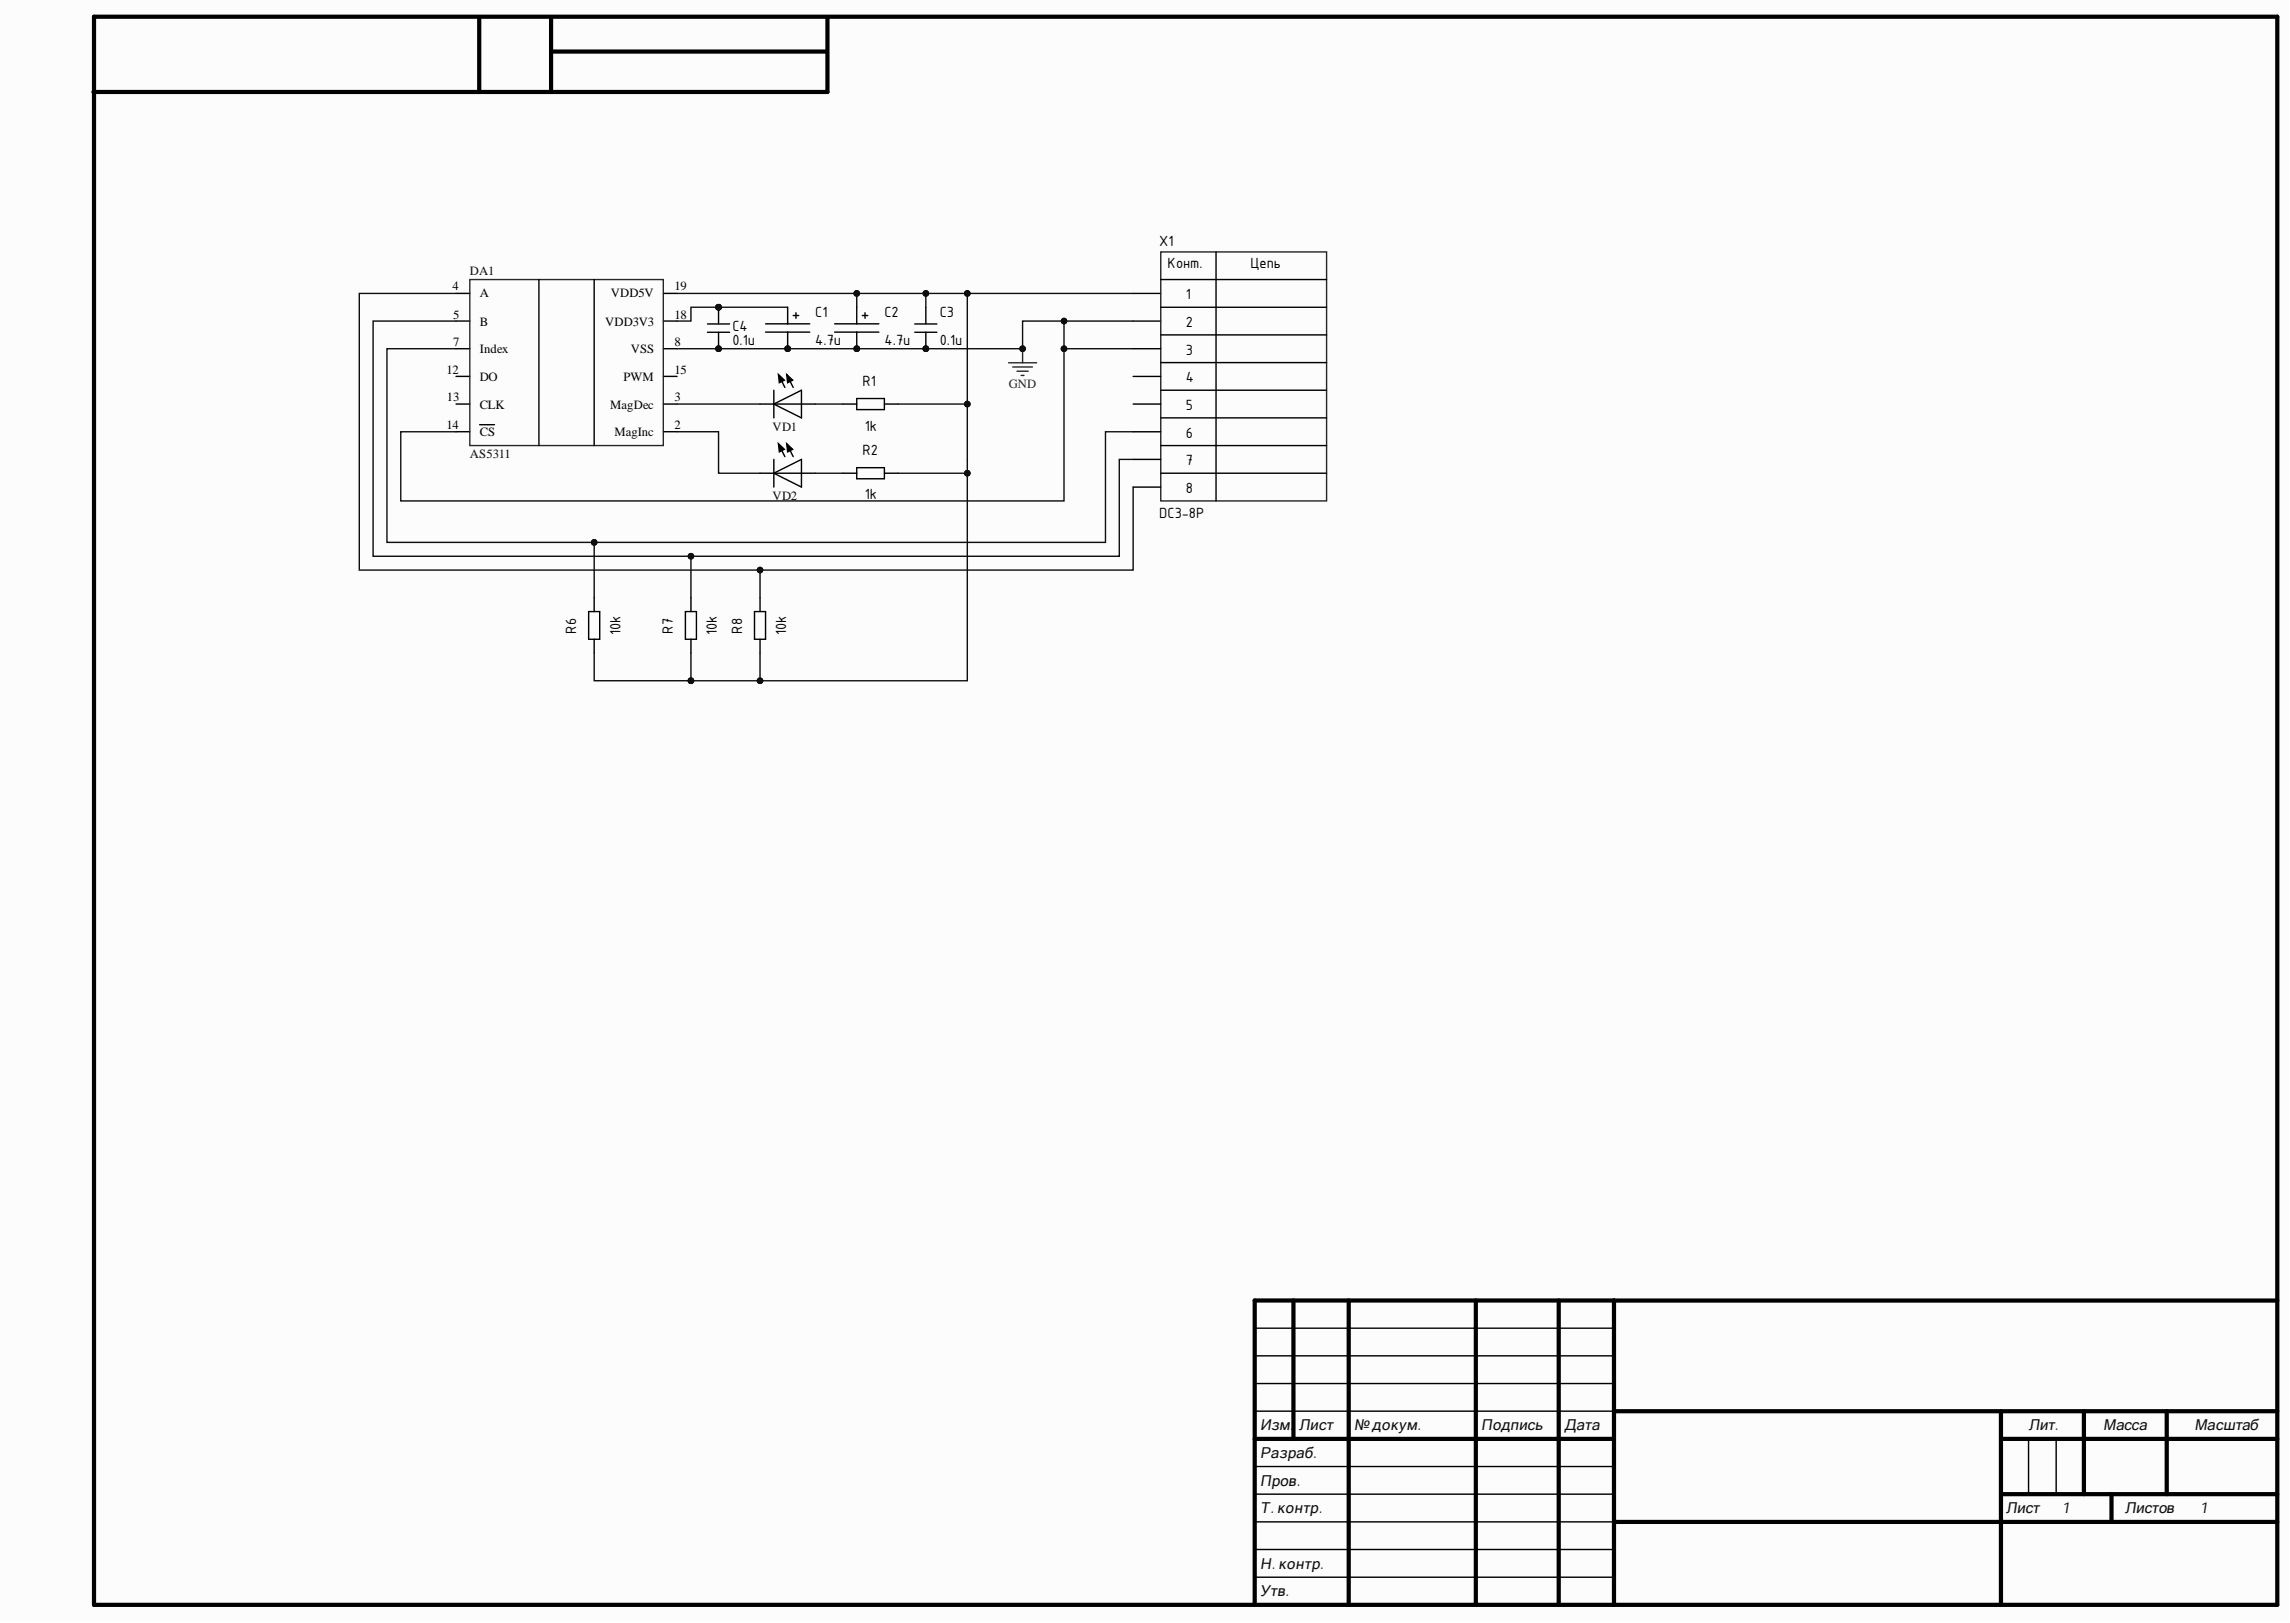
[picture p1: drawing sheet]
<svg xmlns="http://www.w3.org/2000/svg" width="414mm" height="293mm" viewBox="0 0 414 293" stroke-linecap="round" stroke-linejoin="round" font-family="sans-serif">
<defs><g id="words">
<g font-size="2.9">
<text x="209.5" y="44.5">X1</text>
<text x="211" y="48.5">Конт.</text>
<text x="226" y="48.5">Цепь</text>
<text x="132.3" y="59.7">C4</text>
<text x="147.3" y="57.3">C1</text>
<text x="159.8" y="57.3">C2</text>
<text x="169.8" y="57.3">C3</text>
<text x="214.3" y="54.1">1</text>
<text x="214.3" y="59.1">2</text>
<text x="132.3" y="62.3">0.1u</text>
<text x="147.3" y="62.3">4.7u</text>
<text x="159.8" y="62.3">4.7u</text>
<text x="169.8" y="62.3">0.1u</text>
<text x="214.3" y="64.1">3</text>
<text x="155.9" y="69.7">R1</text>
<text x="214.3" y="69">4</text>
<text x="156.3" y="77.8">1k</text>
<text x="214.3" y="74">5</text>
<text x="155.9" y="82.3">R2</text>
<text x="214.3" y="79">6</text>
<text x="214.3" y="84">7</text>
<text x="214.3" y="89">8</text>
<text x="156.3" y="90.2">1k</text>
<text x="209.5" y="93.5">DC3-8P</text>
<text x="104.1" y="114.5" transform="rotate(-90 104.1 114.5)">R6</text>
<text x="112.1" y="114.7" transform="rotate(-90 112.1 114.7)">10k</text>
<text x="121.6" y="114.5" transform="rotate(-90 121.6 114.5)">R7</text>
<text x="129.6" y="114.7" transform="rotate(-90 129.6 114.7)">10k</text>
<text x="134.1" y="114.5" transform="rotate(-90 134.1 114.5)">R8</text>
<text x="142.1" y="114.7" transform="rotate(-90 142.1 114.7)">10k</text>
</g>
<g font-size="2.7" fill="#0e0e0e">
<text x="227.7" y="258.4">Изм.</text>
<text x="227.7" y="263.3">Разраб.</text>
<text x="234.8" y="258.4">Лист</text>
<text x="244.7" y="258.4">№ докум.</text>
<text x="267.6" y="258.4">Подпись</text>
<text x="282.7" y="258.4">Дата</text>
<text x="366.6" y="258.4">Лит.</text>
<text x="380" y="258.4">Масса</text>
<text x="396.5" y="258.4">Масштаб</text>
<text x="227.7" y="268.3">Пров.</text>
<text x="227.7" y="273.3">Т. контр.</text>
<text x="362.5" y="273.3">Лист</text>
<text x="372.6" y="273.3">1</text>
<text x="384" y="273.3">Листов</text>
<text x="397.5" y="273.3">1</text>
<text x="227.7" y="283.3">Н. контр.</text>
<text x="227.7" y="288.3">Утв.</text>
</g>
<g font-size="2.3">
<text x="81.8" y="52.5">4</text>
<text x="86.7" y="53.7">A</text>
<text x="110.4" y="53.7">VDD5V</text>
<text x="121.9" y="52.5">19</text>
<text x="81.9" y="57.5">5</text>
<text x="86.7" y="58.8">B</text>
<text x="109.3" y="58.8">VDD3V3</text>
<text x="121.9" y="57.5">18</text>
<text x="81.9" y="62.5">7</text>
<text x="86.7" y="63.8">Index</text>
<text x="114" y="63.8">VSS</text>
<text x="121.9" y="62.5">8</text>
<text x="80.7" y="67.5">12</text>
<text x="86.7" y="68.8">DO</text>
<text x="112.6" y="68.8">PWM</text>
<text x="121.9" y="67.5">15</text>
<text x="80.7" y="77.5">14</text>
<text x="80.8" y="72.5">13</text>
<text x="86.7" y="73.8">CLK</text>
<text x="110.3" y="73.8">MagDec</text>
<text x="121.9" y="77.5">2</text>
<text x="121.9" y="72.5">3</text>
<text x="86.7" y="78.8">CS</text>
<text x="111" y="78.8">MagInc</text>
</g>
<g font-size="2.3" fill="#0e0e0e">
<text x="84.9" y="49.8">DA1</text>
<text x="139.6" y="77.8">VD1</text>
<text x="84.9" y="82.8">AS5311</text>
<text x="139.6" y="90.3">VD2</text>
</g>
<text font-size="2.3" fill="#262626" x="182.3" y="70.1">GND</text>
</g></defs>
<g fill="#fcfcfc">
<path d="M0 0h413.5v292.9h-413.5z" fill-rule="evenodd"/>
<path d="M0 0h413.5v292.9h-413.5z" fill-rule="evenodd"/>
</g>
<g fill="none" stroke="#000" stroke-width=".76">
<path d="M17 3h394.5v286.9h-394.5zM86.5 3.1h.1v13.5M99.6 3.1v13.5M99.6 9.3h49.8M149.5 3.2v13.4h-132.6M233.7 234.9v25M243.7 234.9v55M266.7 234.9v55M281.7 234.9v55M291.7 234.9v55M411.5 234.9h-184.8v55M226.7 259.9h65"/>
<path d="M291.7 254.9h119.8M361.6 259.9h49.9M361.6 254.9v35M376.6 254.9v15M391.5 254.9v15M291.7 274.9h119.8M361.6 269.9h49.9M381.6 269.9v5"/>
</g>
<g fill="none" stroke="#000" stroke-width=".25">
<path d="M82.4 53h2.5M82.4 58h2.5M97.4 50.5v30M107.4 50.5v30M119.9 53h2.5M119.9 58h2.5M82.4 78h2.5M82.4 73h2.5M82.4 63h2.5M82.4 68h2.5M86.7 76.7h2.7M119.9 78h2.5"/>
<path d="M119.9 73h2.5M119.9 63h2.5M119.9 68h2.5M226.7 239.9h65M226.7 244.9h65M226.7 249.9h65M226.7 254.9h65M366.6 259.9v10M371.6 259.9v10M226.7 264.9h65M226.7 269.9h65M226.7 274.9h65"/>
<path d="M226.7 279.9h65M226.7 284.9h65"/>
</g>
<path d="M84.9 50.5h35v30h-35z" fill="none" stroke="#262626" stroke-width=".25"/>
<circle cx="167.3" cy="63" r=".51" fill="#0e0e0e"/>
<circle cx="167.3" cy="63" r=".51" fill="none" stroke="#0e0e0e" stroke-width=".18"/>
<path d="M167.3 60v3" fill="none" stroke="#000" stroke-width=".25"/>
<circle cx="167.3" cy="63" r=".51" fill="#0e0e0e"/>
<circle cx="167.3" cy="63" r=".51" fill="none" stroke="#0e0e0e" stroke-width=".18"/>
<path d="M165.3 58.5h4M167.3 55.5v3M165.3 60h4" fill="none" stroke="#000" stroke-width=".25"/>
<circle cx="129.8" cy="63" r=".51" fill="#0e0e0e"/>
<circle cx="129.8" cy="63" r=".51" fill="none" stroke="#0e0e0e" stroke-width=".18"/>
<circle cx="129.8" cy="55.5" r=".51" fill="#0e0e0e"/>
<circle cx="129.8" cy="55.5" r=".51" fill="none" stroke="#0e0e0e" stroke-width=".18"/>
<path d="M129.8 60v3" fill="none" stroke="#000" stroke-width=".25"/>
<circle cx="129.8" cy="63" r=".51" fill="#0e0e0e"/>
<circle cx="129.8" cy="63" r=".51" fill="none" stroke="#0e0e0e" stroke-width=".18"/>
<path d="M127.8 58.5h4M129.8 55.5v3M127.8 60h4" fill="none" stroke="#000" stroke-width=".25"/>
<circle cx="129.8" cy="55.5" r=".51" fill="#0e0e0e"/>
<circle cx="129.8" cy="55.5" r=".51" fill="none" stroke="#0e0e0e" stroke-width=".18"/>
<circle cx="142.3" cy="63" r=".51" fill="#0e0e0e"/>
<circle cx="142.3" cy="63" r=".51" fill="none" stroke="#0e0e0e" stroke-width=".18"/>
<path d="M138.3 58.5h8M138.3 60h8M142.3 55.5v3M142.3 60v3" fill="none" stroke="#000" stroke-width=".25"/>
<circle cx="142.3" cy="63" r=".51" fill="#0e0e0e"/>
<circle cx="142.3" cy="63" r=".51" fill="none" stroke="#0e0e0e" stroke-width=".18"/>
<path d="M143.3 57h1M143.8 56.5v1" fill="none" stroke="#000" stroke-width=".25"/>
<circle cx="154.8" cy="63" r=".51" fill="#0e0e0e"/>
<circle cx="154.8" cy="63" r=".51" fill="none" stroke="#0e0e0e" stroke-width=".18"/>
<path d="M150.8 58.5h8M150.8 60h8M154.8 55.5v3M154.8 60v3" fill="none" stroke="#000" stroke-width=".25"/>
<circle cx="154.8" cy="63" r=".51" fill="#0e0e0e"/>
<circle cx="154.8" cy="63" r=".51" fill="none" stroke="#0e0e0e" stroke-width=".18"/>
<g fill="none" stroke="#000" stroke-width=".25">
<path d="M155.8 57h1M156.3 56.5v1M137.3 73h10M139.8 73l5-2.5v5zM139.8 70.5v5M140.7 67.6l1 1.1-.9 .4zM140.8 68l1 2M142.2 67.6l1 1.1-.9 .4zM142.3 68l1 2M152.3 73h2.5M154.8 72h5v2h-5zM159.8 73h2.5"/>
<path d="M137.3 85.5h10M139.8 85.5l5-2.5v5zM139.8 83v5M140.7 80.1l1 1.1-.9 .4zM140.8 80.5l1 2M142.2 80.1l1 1.1-.9 .4zM142.3 80.5l1 2M152.3 85.5h2.5M154.8 84.5h5v2h-5zM159.8 85.5h2.5"/>
</g>
<path d="M140.7 67.6l1 1.1-.9 .4zM142.2 67.6l1 1.1-.9 .4zM140.7 80.1l1 1.1-.9 .4zM142.2 80.1l1 1.1-.9 .4z" fill="#000"/>
<path d="M182.2 65.5h5.1M183 66.3h3.6M183.8 67.1h2M184.5 67.8h.5M184.8 63v2.5" fill="none" stroke="#262626" stroke-width=".25"/>
<circle cx="184.8" cy="63" r=".51" fill="#0e0e0e"/>
<circle cx="184.8" cy="63" r=".51" fill="none" stroke="#0e0e0e" stroke-width=".18"/>
<g fill="none" stroke="#000" stroke-width=".25">
<path d="M204.8 53h5M204.8 58h5M209.8 50.5h29.9M209.8 55.5h29.9M219.7 45.5v45M204.8 63h5M204.8 68h5M204.8 73h5M204.8 78h5M209.8 60.5h29.9M209.8 65.5h29.9M209.8 70.5h29.9"/>
<path d="M209.8 75.5h29.9M204.8 83h5M204.8 88h5M209.8 80.5h29.9M209.8 85.5h29.9M106.4 110.5h2v5h-2zM107.4 108v2.5M107.4 115.5v2.5M123.9 110.5h1.9v5h-1.9zM124.9 108v2.5M124.9 115.5v2.5M136.3 110.5h2v5h-2z"/>
<path d="M137.3 108v2.5M137.3 115.5v2.5"/>
</g>
<path d="M209.8 45.5h29.9v45h-29.9z" fill="none" stroke="#262626" stroke-width=".25"/>
<path d="M129.8 55.5h-4.9v2.5h-2.5" fill="none" stroke="#0e0e0e" stroke-width=".25"/>
<circle cx="129.8" cy="55.5" r=".51" fill="#0e0e0e"/>
<circle cx="129.8" cy="55.5" r=".51" fill="none" stroke="#0e0e0e" stroke-width=".18"/>
<path d="M129.8 55.5h12.5" fill="none" stroke="#0e0e0e" stroke-width=".25"/>
<circle cx="129.8" cy="55.5" r=".51" fill="#0e0e0e"/>
<circle cx="129.8" cy="55.5" r=".51" fill="none" stroke="#0e0e0e" stroke-width=".18"/>
<path d="M154.8 53v2.5" fill="none" stroke="#0e0e0e" stroke-width=".25"/>
<circle cx="154.8" cy="53" r=".51" fill="#0e0e0e"/>
<circle cx="154.8" cy="53" r=".51" fill="none" stroke="#0e0e0e" stroke-width=".18"/>
<path d="M167.3 53v2.5" fill="none" stroke="#0e0e0e" stroke-width=".25"/>
<circle cx="167.3" cy="53" r=".51" fill="#0e0e0e"/>
<circle cx="167.3" cy="53" r=".51" fill="none" stroke="#0e0e0e" stroke-width=".18"/>
<path d="M174.8 53v20h-12.5M122.4 73h14.9M147.3 73h5M147.3 85.5h5" fill="none" stroke="#0e0e0e" stroke-width=".25"/>
<circle cx="174.8" cy="73" r=".51" fill="#0e0e0e"/>
<circle cx="174.8" cy="73" r=".51" fill="none" stroke="#0e0e0e" stroke-width=".18"/>
<circle cx="174.8" cy="53" r=".51" fill="#0e0e0e"/>
<circle cx="174.8" cy="53" r=".51" fill="none" stroke="#0e0e0e" stroke-width=".18"/>
<path d="M204.8 63h-12.5v27.5h-119.9v-12.5h10" fill="none" stroke="#0e0e0e" stroke-width=".25"/>
<circle cx="192.3" cy="63" r=".51" fill="#0e0e0e"/>
<circle cx="192.3" cy="63" r=".51" fill="none" stroke="#0e0e0e" stroke-width=".18"/>
<path d="M124.9 100.5v7.5" fill="none" stroke="#0e0e0e" stroke-width=".25"/>
<circle cx="124.9" cy="100.5" r=".51" fill="#0e0e0e"/>
<circle cx="124.9" cy="100.5" r=".51" fill="none" stroke="#0e0e0e" stroke-width=".18"/>
<path d="M124.9 118v5" fill="none" stroke="#0e0e0e" stroke-width=".25"/>
<circle cx="124.9" cy="123" r=".51" fill="#0e0e0e"/>
<circle cx="124.9" cy="123" r=".51" fill="none" stroke="#0e0e0e" stroke-width=".18"/>
<path d="M192.3 58v5" fill="none" stroke="#0e0e0e" stroke-width=".25"/>
<circle cx="192.3" cy="58" r=".51" fill="#0e0e0e"/>
<circle cx="192.3" cy="58" r=".51" fill="none" stroke="#0e0e0e" stroke-width=".18"/>
<circle cx="192.3" cy="63" r=".51" fill="#0e0e0e"/>
<circle cx="192.3" cy="63" r=".51" fill="none" stroke="#0e0e0e" stroke-width=".18"/>
<path d="M107.4 118v5h17.5" fill="none" stroke="#0e0e0e" stroke-width=".25"/>
<circle cx="124.9" cy="123" r=".51" fill="#0e0e0e"/>
<circle cx="124.9" cy="123" r=".51" fill="none" stroke="#0e0e0e" stroke-width=".18"/>
<path d="M82.4 58h-15v42.5h134.9v-17.5h2.5M122.4 78h7.4v7.5h7.5" fill="none" stroke="#0e0e0e" stroke-width=".25"/>
<circle cx="124.9" cy="100.5" r=".51" fill="#0e0e0e"/>
<circle cx="124.9" cy="100.5" r=".51" fill="none" stroke="#0e0e0e" stroke-width=".18"/>
<path d="M204.8 58h-20v5h-62.4" fill="none" stroke="#0e0e0e" stroke-width=".25"/>
<circle cx="129.8" cy="63" r=".51" fill="#0e0e0e"/>
<circle cx="129.8" cy="63" r=".51" fill="none" stroke="#0e0e0e" stroke-width=".18"/>
<circle cx="142.3" cy="63" r=".51" fill="#0e0e0e"/>
<circle cx="142.3" cy="63" r=".51" fill="none" stroke="#0e0e0e" stroke-width=".18"/>
<circle cx="154.8" cy="63" r=".51" fill="#0e0e0e"/>
<circle cx="154.8" cy="63" r=".51" fill="none" stroke="#0e0e0e" stroke-width=".18"/>
<circle cx="167.3" cy="63" r=".51" fill="#0e0e0e"/>
<circle cx="167.3" cy="63" r=".51" fill="none" stroke="#0e0e0e" stroke-width=".18"/>
<circle cx="184.8" cy="63" r=".51" fill="#0e0e0e"/>
<circle cx="184.8" cy="63" r=".51" fill="none" stroke="#0e0e0e" stroke-width=".18"/>
<circle cx="192.3" cy="58" r=".51" fill="#0e0e0e"/>
<circle cx="192.3" cy="58" r=".51" fill="none" stroke="#0e0e0e" stroke-width=".18"/>
<path d="M122.4 53h82.4" fill="none" stroke="#0e0e0e" stroke-width=".25"/>
<circle cx="154.8" cy="53" r=".51" fill="#0e0e0e"/>
<circle cx="154.8" cy="53" r=".51" fill="none" stroke="#0e0e0e" stroke-width=".18"/>
<circle cx="167.3" cy="53" r=".51" fill="#0e0e0e"/>
<circle cx="167.3" cy="53" r=".51" fill="none" stroke="#0e0e0e" stroke-width=".18"/>
<circle cx="174.8" cy="53" r=".51" fill="#0e0e0e"/>
<circle cx="174.8" cy="53" r=".51" fill="none" stroke="#0e0e0e" stroke-width=".18"/>
<path d="M82.4 63h-12.5v35h129.9v-20h5" fill="none" stroke="#0e0e0e" stroke-width=".25"/>
<circle cx="107.4" cy="98" r=".51" fill="#0e0e0e"/>
<circle cx="107.4" cy="98" r=".51" fill="none" stroke="#0e0e0e" stroke-width=".18"/>
<path d="M107.4 98v10" fill="none" stroke="#0e0e0e" stroke-width=".25"/>
<circle cx="107.4" cy="98" r=".51" fill="#0e0e0e"/>
<circle cx="107.4" cy="98" r=".51" fill="none" stroke="#0e0e0e" stroke-width=".18"/>
<path d="M174.8 83v40h-50" fill="none" stroke="#0e0e0e" stroke-width=".25"/>
<circle cx="174.8" cy="85.5" r=".51" fill="#0e0e0e"/>
<circle cx="174.8" cy="85.5" r=".51" fill="none" stroke="#0e0e0e" stroke-width=".18"/>
<circle cx="137.3" cy="123" r=".51" fill="#0e0e0e"/>
<circle cx="137.3" cy="123" r=".51" fill="none" stroke="#0e0e0e" stroke-width=".18"/>
<circle cx="124.9" cy="123" r=".51" fill="#0e0e0e"/>
<circle cx="124.9" cy="123" r=".51" fill="none" stroke="#0e0e0e" stroke-width=".18"/>
<path d="M137.3 118v5" fill="none" stroke="#0e0e0e" stroke-width=".25"/>
<circle cx="137.3" cy="123" r=".51" fill="#0e0e0e"/>
<circle cx="137.3" cy="123" r=".51" fill="none" stroke="#0e0e0e" stroke-width=".18"/>
<path d="M137.3 103v5" fill="none" stroke="#0e0e0e" stroke-width=".25"/>
<circle cx="137.3" cy="103" r=".51" fill="#0e0e0e"/>
<circle cx="137.3" cy="103" r=".51" fill="none" stroke="#0e0e0e" stroke-width=".18"/>
<path d="M82.4 53h-17.5v50h139.9v-15" fill="none" stroke="#0e0e0e" stroke-width=".25"/>
<circle cx="137.3" cy="103" r=".51" fill="#0e0e0e"/>
<circle cx="137.3" cy="103" r=".51" fill="none" stroke="#0e0e0e" stroke-width=".18"/>
<path d="M162.3 85.5h12.5" fill="none" stroke="#0e0e0e" stroke-width=".25"/>
<circle cx="174.8" cy="85.5" r=".51" fill="#0e0e0e"/>
<circle cx="174.8" cy="85.5" r=".51" fill="none" stroke="#0e0e0e" stroke-width=".18"/>
<path d="M174.8 73v10" fill="none" stroke="#0e0e0e" stroke-width=".25"/>
<circle cx="174.8" cy="73" r=".51" fill="#0e0e0e"/>
<circle cx="174.8" cy="73" r=".51" fill="none" stroke="#0e0e0e" stroke-width=".18"/>
<use href="#words"/>
</svg>
